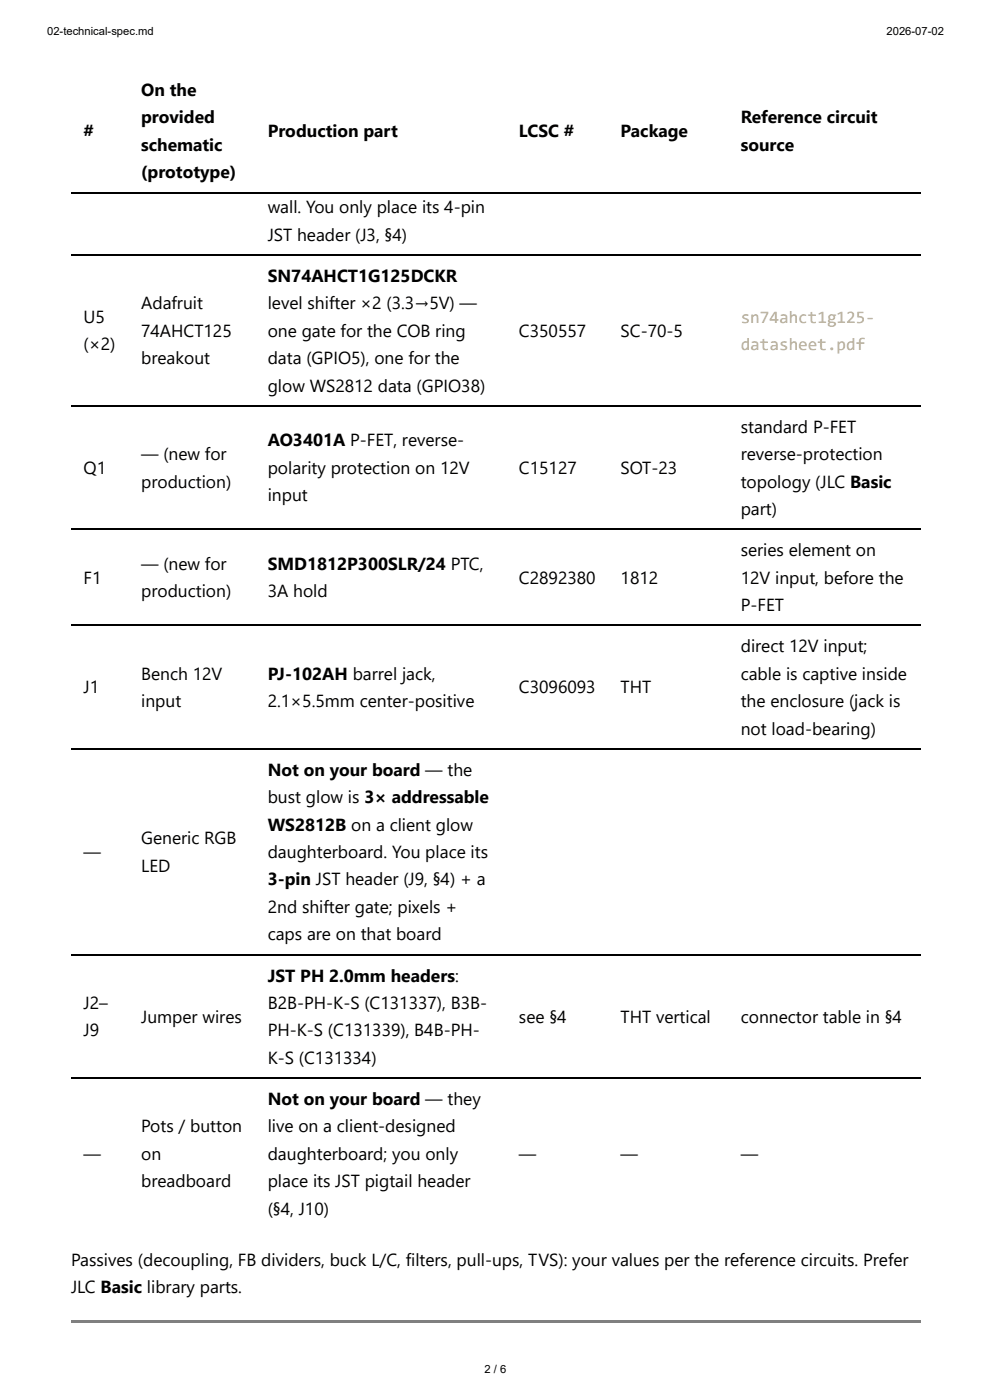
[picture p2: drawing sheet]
<svg xmlns="http://www.w3.org/2000/svg" width="210mm" height="297mm" viewBox="0 0 210 297" stroke-linecap="round" stroke-linejoin="round" font-family="sans-serif">
<defs><g id="words">
<g font-size="3.7">
<text x="29.9" y="20.4">On the</text>
<text x="17.7" y="29.1">#</text>
<text x="29.9" y="26.2">provided</text>
<text x="56.8" y="29.1">Production part</text>
<text x="110.1" y="29.1">LCSC #</text>
<text x="131.7" y="29.1">Package</text>
<text x="157.1" y="26.2">Reference circuit</text>
<text x="29.9" y="32">schematic</text>
<text x="157.1" y="32">source</text>
<text x="29.9" y="37.8">(prototype)</text>
<text x="56.8" y="45.2">wall. You only place its 4-pin</text>
<text x="56.8" y="51.1">JST header (J3, §4)</text>
<text x="56.8" y="59.8">SN74AHCT1G125DCKR</text>
<text x="29.9" y="65.6">Adafruit</text>
<text x="56.8" y="65.6">level shifter ×2 (3.3→5V) —</text>
<text x="17.7" y="68.5">U5</text>
<text x="29.9" y="71.4">74AHCT125</text>
<text x="56.8" y="71.4">one gate for the COB ring</text>
<text x="110.1" y="71.4">C350557</text>
<text x="131.7" y="71.4">SC-70-5</text>
<text x="17.7" y="74.3">(×2)</text>
<text x="29.9" y="77.3">breakout</text>
<text x="56.8" y="77.3">data (GPIO5), one for the</text>
<text x="56.8" y="83.1">glow WS2812 data (GPIO38)</text>
<text x="56.8" y="94.7">AO3401A P-FET, reverse-</text>
<text x="157.1" y="91.8">standard P-FET</text>
<text x="17.7" y="100.5">Q1</text>
<text x="29.9" y="97.6">— (new for</text>
<text x="56.8" y="100.5">polarity protection on 12V</text>
<text x="110.1" y="100.5">C15127</text>
<text x="131.7" y="100.5">SOT-23</text>
<text x="157.1" y="97.6">reverse-protection</text>
<text x="29.9" y="103.5">production)</text>
<text x="56.8" y="106.4">input</text>
<text x="157.1" y="103.5">topology (JLC Basic</text>
<text x="157.1" y="109.3">part)</text>
<text x="157.1" y="118">series element on</text>
<text x="17.7" y="123.8">F1</text>
<text x="29.9" y="120.9">— (new for</text>
<text x="56.8" y="120.9">SMD1812P300SLR/24 PTC,</text>
<text x="110.1" y="123.8">C2892380</text>
<text x="131.7" y="123.8">1812</text>
<text x="157.1" y="123.8">12V input, before the</text>
<text x="29.9" y="126.7">production)</text>
<text x="56.8" y="126.7">3A hold</text>
<text x="157.1" y="129.6">P-FET</text>
<text x="157.1" y="138.4">direct 12V input;</text>
<text x="17.7" y="147.1">J1</text>
<text x="29.9" y="144.2">Bench 12V</text>
<text x="56.8" y="144.2">PJ-102AH barrel jack,</text>
<text x="110.1" y="147.1">C3096093</text>
<text x="131.7" y="147.1">THT</text>
<text x="157.1" y="144.2">cable is captive inside</text>
<text x="29.9" y="150">input</text>
<text x="56.8" y="150">2.1×5.5mm center-positive</text>
<text x="157.1" y="150">the enclosure (jack is</text>
<text x="157.1" y="155.8">not load-bearing)</text>
<text x="56.8" y="164.6">Not on your board — the</text>
<text x="56.8" y="170.4">bust glow is 3× addressable</text>
<text x="29.9" y="179.1">Generic RGB</text>
<text x="56.8" y="176.2">WS2812B on a client glow</text>
<text x="17.7" y="182">—</text>
<text x="29.9" y="184.9">LED</text>
<text x="56.8" y="182">daughterboard. You place its</text>
<text x="56.8" y="187.9">3-pin JST header (J9, §4) + a</text>
<text x="56.8" y="193.7">2nd shifter gate; pixels +</text>
<text x="56.8" y="199.5">caps are on that board</text>
<text x="56.8" y="208.2">JST PH 2.0mm headers:</text>
<text x="17.7" y="214">J2–</text>
<text x="56.8" y="214">B2B-PH-K-S (C131337), B3B-</text>
<text x="17.7" y="219.9">J9</text>
<text x="29.9" y="217">Jumper wires</text>
<text x="56.8" y="219.9">PH-K-S (C131339), B4B-PH-</text>
<text x="110.1" y="217">see §4</text>
<text x="131.7" y="217">THT vertical</text>
<text x="157.1" y="217">connector table in §4</text>
<text x="56.8" y="225.7">K-S (C131334)</text>
<text x="56.8" y="234.4">Not on your board — they</text>
<text x="29.9" y="240.2">Pots / button</text>
<text x="56.8" y="240.2">live on a client-designed</text>
<text x="17.7" y="246.1">—</text>
<text x="29.9" y="246.1">on</text>
<text x="29.9" y="251.9">breadboard</text>
<text x="56.8" y="246.1">daughterboard; you only</text>
<text x="56.8" y="251.9">place its JST pigtail header</text>
<text x="110.1" y="246.1">—</text>
<text x="131.7" y="246.1">—</text>
<text x="157.1" y="246.1">—</text>
<text x="56.8" y="257.7">(§4, J10)</text>
<text x="15.1" y="268.6">Passives (decoupling, FB dividers, buck L/C, filters, pull-ups, TVS): your values per the reference circuits. Prefer</text>
<text x="15.1" y="274.4">JLC Basic library parts.</text>
</g>
<g font-size="3.7" fill="#c9ae75">
<text x="157.1" y="68.5">sn74ahct1g125-</text>
<text x="157.1" y="74.3">datasheet.pdf</text>
</g>
<g font-size="2.4">
<text x="10" y="7.4">02-technical-spec.md</text>
<text x="188.1" y="7.4">2026-07-02</text>
<text x="102.8" y="291.3">2 / 6</text>
</g>
</g></defs>
<path d="M15.1 40.9h180.2M15.1 54.1h180.2M15.1 86.1h180.2M15.1 112.3h180.2M15.1 132.7h180.2M15.1 158.9h180.2M15.1 202.5h180.2M15.1 228.7h180.2" fill="none" stroke="#000" stroke-width=".26"/>
<path d="M15.1 280.2h180.2v.5h-180.2z" fill="#808080"/>
<use href="#words"/>
</svg>
